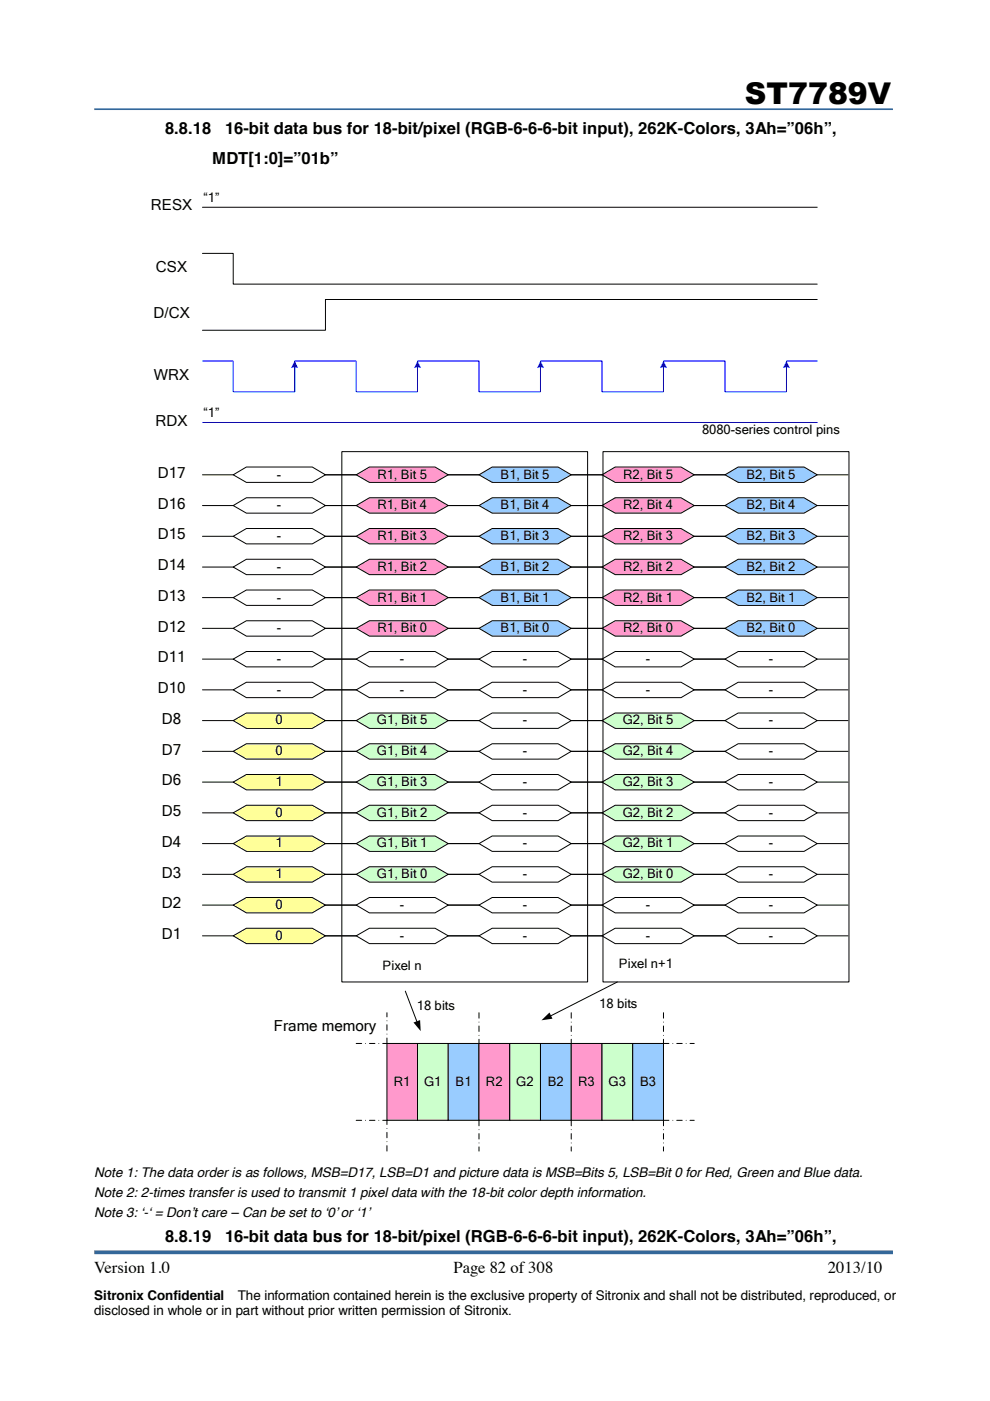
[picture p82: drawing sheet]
<svg xmlns="http://www.w3.org/2000/svg" width="210mm" height="297mm" viewBox="0 0 210 297" stroke-linecap="round" stroke-linejoin="round" font-family="sans-serif">
<defs><g id="words">
<text font-size="6.3" x="157.9" y="22">ST7789V</text>
<g font-size="3.5">
<text x="35" y="28.4">8.8.18</text>
<text x="47.7" y="28.4">16-bit data bus for 18-bit/pixel (RGB-6-6-6-bit input), 262K-Colors, 3Ah=”06h”,</text>
<text x="45" y="34.8">MDT[1:0]=”01b”</text>
<text x="35" y="263.4">8.8.19</text>
<text x="47.7" y="263.4">16-bit data bus for 18-bit/pixel (RGB-6-6-6-bit input), 262K-Colors, 3Ah=”06h”,</text>
<text x="20" y="270">Version 1.0</text>
<text x="96.1" y="270">Page 82 of 308</text>
<text x="175.5" y="270">2013/10</text>
</g>
<g font-size="3.2">
<text x="32" y="44.6">RESX</text>
<text x="33.1" y="57.7">CSX</text>
<text x="32.6" y="67.4">D/CX</text>
<text x="32.6" y="80.5">WRX</text>
<text x="33" y="90.3">RDX</text>
<text x="33.4" y="101.3">D17</text>
<text x="33.4" y="107.8">D16</text>
<text x="33.4" y="114.3">D15</text>
<text x="33.4" y="120.9">D14</text>
<text x="33.4" y="127.4">D13</text>
<text x="33.4" y="133.9">D12</text>
<text x="33.4" y="140.4">D11</text>
<text x="33.4" y="146.9">D10</text>
<text x="34.3" y="153.5">D8</text>
<text x="34.3" y="160">D7</text>
<text x="34.3" y="166.5">D6</text>
<text x="34.3" y="173">D5</text>
<text x="34.3" y="179.5">D4</text>
<text x="34.3" y="186.1">D3</text>
<text x="34.3" y="192.6">D2</text>
<text x="34.3" y="199.1">D1</text>
<text x="58.1" y="218.7">Frame memory</text>
</g>
<g font-size="2.8">
<text x="43.2" y="42.8">“1”</text>
<text x="43.2" y="88.4">“1”</text>
<text x="148.8" y="92">8080-series control pins</text>
<text x="58.7" y="101.5">-</text>
<text x="80" y="101.5">R1, Bit 5</text>
<text x="106.1" y="101.5">B1, Bit 5</text>
<text x="132.1" y="101.5">R2, Bit 5</text>
<text x="158.3" y="101.5">B2, Bit 5</text>
<text x="58.7" y="108">-</text>
<text x="80" y="108">R1, Bit 4</text>
<text x="106.1" y="108">B1, Bit 4</text>
<text x="132.1" y="108">R2, Bit 4</text>
<text x="158.3" y="108">B2, Bit 4</text>
<text x="58.7" y="114.5">-</text>
<text x="80" y="114.5">R1, Bit 3</text>
<text x="106.1" y="114.5">B1, Bit 3</text>
<text x="132.1" y="114.5">R2, Bit 3</text>
<text x="158.3" y="114.5">B2, Bit 3</text>
<text x="58.7" y="121">-</text>
<text x="80" y="121">R1, Bit 2</text>
<text x="106.1" y="121">B1, Bit 2</text>
<text x="132.1" y="121">R2, Bit 2</text>
<text x="158.3" y="121">B2, Bit 2</text>
<text x="58.7" y="127.6">-</text>
<text x="80" y="127.6">R1, Bit 1</text>
<text x="106.1" y="127.6">B1, Bit 1</text>
<text x="132.1" y="127.6">R2, Bit 1</text>
<text x="158.3" y="127.6">B2, Bit 1</text>
<text x="58.7" y="134.1">-</text>
<text x="80" y="134.1">R1, Bit 0</text>
<text x="106.1" y="134.1">B1, Bit 0</text>
<text x="132.1" y="134.1">R2, Bit 0</text>
<text x="158.3" y="134.1">B2, Bit 0</text>
<text x="58.7" y="140.5">-</text>
<text x="84.8" y="140.5">-</text>
<text x="110.9" y="140.5">-</text>
<text x="136.9" y="140.5">-</text>
<text x="163" y="140.5">-</text>
<text x="58.7" y="147.1">-</text>
<text x="84.8" y="147.1">-</text>
<text x="110.9" y="147.1">-</text>
<text x="136.9" y="147.1">-</text>
<text x="163" y="147.1">-</text>
<text x="58.4" y="153.6">0</text>
<text x="79.9" y="153.6">G1, Bit 5</text>
<text x="110.9" y="153.6">-</text>
<text x="132" y="153.6">G2, Bit 5</text>
<text x="163" y="153.6">-</text>
<text x="58.4" y="160.1">0</text>
<text x="79.9" y="160.1">G1, Bit 4</text>
<text x="110.9" y="160.1">-</text>
<text x="132" y="160.1">G2, Bit 4</text>
<text x="163" y="160.1">-</text>
<text x="58.4" y="166.6">1</text>
<text x="79.9" y="166.6">G1, Bit 3</text>
<text x="110.9" y="166.6">-</text>
<text x="132" y="166.6">G2, Bit 3</text>
<text x="163" y="166.6">-</text>
<text x="58.4" y="173.1">0</text>
<text x="79.9" y="173.1">G1, Bit 2</text>
<text x="110.9" y="173.1">-</text>
<text x="132" y="173.1">G2, Bit 2</text>
<text x="163" y="173.1">-</text>
<text x="58.4" y="179.7">1</text>
<text x="79.9" y="179.7">G1, Bit 1</text>
<text x="110.9" y="179.7">-</text>
<text x="132" y="179.7">G2, Bit 1</text>
<text x="163" y="179.7">-</text>
<text x="58.4" y="186.2">1</text>
<text x="79.9" y="186.2">G1, Bit 0</text>
<text x="110.9" y="186.2">-</text>
<text x="132" y="186.2">G2, Bit 0</text>
<text x="163" y="186.2">-</text>
<text x="58.4" y="192.7">0</text>
<text x="84.8" y="192.7">-</text>
<text x="110.9" y="192.7">-</text>
<text x="136.9" y="192.7">-</text>
<text x="163" y="192.7">-</text>
<text x="58.4" y="199.2">0</text>
<text x="84.8" y="199.2">-</text>
<text x="110.9" y="199.2">-</text>
<text x="136.9" y="199.2">-</text>
<text x="163" y="199.2">-</text>
<text x="81.1" y="205.6">Pixel n</text>
<text x="131.2" y="205.3">Pixel n+1</text>
<text x="88.4" y="214.1">18 bits</text>
<text x="127" y="213.7">18 bits</text>
<text x="83.5" y="230.2">R1</text>
<text x="90" y="230.2">G1</text>
<text x="96.6" y="230.2">B1</text>
<text x="103" y="230.2">R2</text>
<text x="109.5" y="230.2">G2</text>
<text x="116.2" y="230.2">B2</text>
<text x="122.6" y="230.2">R3</text>
<text x="129" y="230.2">G3</text>
<text x="135.7" y="230.2">B3</text>
<text x="20" y="249.6">Note 1: The data order is as follows, MSB=D17, LSB=D1 and picture data is MSB=Bits 5, LSB=Bit 0 for Red, Green and Blue data.</text>
<text x="20" y="253.8">Note 2: 2-times transfer is used to transmit 1 pixel data with the 18-bit color depth information.</text>
<text x="20" y="258.1">Note 3: ‘-‘ = Don’t care – Can be set to ‘0’ or ‘1’</text>
<text x="20" y="275.5">Sitronix Confidential</text>
<text x="50.4" y="275.5">The information contained herein is the exclusive property of Sitronix and shall not be distributed, reproduced, or</text>
<text x="20" y="278.8">disclosed in whole or in part without prior written permission of Sitronix.</text>
</g>
</g></defs>
<path d="M20 265.5h169.3" fill="none" stroke="#346799" stroke-width=".79" stroke-linecap="butt"/>
<path d="M20 23.2h169.3" fill="none" stroke="#346799" stroke-width=".35"/>
<path d="M49.4 100.7l2.8-1.7h14l2.8 1.7-2.8 1.6h-14z" fill-rule="evenodd" fill="#fff"/>
<path d="M42.9 100.7h6.5M49.4 100.7l2.8-1.7h14l2.8 1.7-2.8 1.6h-14zM69 100.7h6.5" fill="none" stroke="#010101" stroke-width=".21"/>
<path d="M42.9 76.5h6.5v6.6h13.1v-6.6h6.5M62.5 77.7v5.4M42.9 89.6h130.4" fill="none" stroke="#0101ff" stroke-width=".21"/>
<path d="M62.5 76.5l.7 1.5-.7-.1-.8 .1z" fill-rule="evenodd" fill="#0101ff"/>
<path d="M147.2 76.5h6.5v6.6h13.1v-6.6h6.5M166.8 77.7v5.4" fill="none" stroke="#0101ff" stroke-width=".21"/>
<path d="M166.8 76.5l.7 1.5-.8-.1-.7 .1z" fill-rule="evenodd" fill="#0101ff"/>
<path d="M121.1 76.5h6.5v6.6h13.1v-6.6h6.5M140.7 77.7v5.4" fill="none" stroke="#0101ff" stroke-width=".21"/>
<path d="M140.7 76.5l.7 1.5-.7-.1-.8 .1z" fill-rule="evenodd" fill="#0101ff"/>
<path d="M95 76.5h6.6v6.6h13v-6.6h6.5M114.6 77.7v5.4" fill="none" stroke="#0101ff" stroke-width=".21"/>
<path d="M114.6 76.5l.8 1.5-.8-.1-.7 .1z" fill-rule="evenodd" fill="#0101ff"/>
<path d="M69 76.5h6.5v6.6h13v-6.6h6.5M88.5 77.7v5.4" fill="none" stroke="#0101ff" stroke-width=".21"/>
<path d="M88.5 76.5l.8 1.5-.8-.1-.7 .1z" fill-rule="evenodd" fill="#0101ff"/>
<path d="M42.9 53.7h6.5v6.5h123.9M42.9 43.9h130.4M173.3 63.5h-104.3v6.5h-26.1" fill="none" stroke="#010101" stroke-width=".21"/>
<path d="M49.4 107.2l2.8-1.7h14l2.8 1.7-2.8 1.6h-14z" fill-rule="evenodd" fill="#fff"/>
<path d="M42.9 107.2h6.5M49.4 107.2l2.8-1.7h14l2.8 1.7-2.8 1.6h-14zM69 107.2h6.5" fill="none" stroke="#010101" stroke-width=".21"/>
<path d="M49.4 113.7l2.8-1.6h14l2.8 1.6-2.8 1.6h-14z" fill-rule="evenodd" fill="#fff"/>
<path d="M42.9 113.7h6.5M49.4 113.7l2.8-1.6h14l2.8 1.6-2.8 1.6h-14zM69 113.7h6.5" fill="none" stroke="#010101" stroke-width=".21"/>
<path d="M49.4 120.2l2.8-1.6h14l2.8 1.6-2.8 1.6h-14z" fill-rule="evenodd" fill="#fff"/>
<path d="M42.9 120.2h6.5M49.4 120.2l2.8-1.6h14l2.8 1.6-2.8 1.6h-14zM69 120.2h6.5" fill="none" stroke="#010101" stroke-width=".21"/>
<path d="M49.4 126.7l2.8-1.6h14l2.8 1.6-2.8 1.7h-14z" fill-rule="evenodd" fill="#fff"/>
<path d="M42.9 126.7h6.5M49.4 126.7l2.8-1.6h14l2.8 1.6-2.8 1.7h-14zM69 126.7h6.5" fill="none" stroke="#010101" stroke-width=".21"/>
<path d="M49.4 133.2l2.8-1.6h14l2.8 1.6-2.8 1.7h-14z" fill-rule="evenodd" fill="#fff"/>
<path d="M42.9 133.2h6.5M49.4 133.2l2.8-1.6h14l2.8 1.6-2.8 1.7h-14zM69 133.2h6.5" fill="none" stroke="#010101" stroke-width=".21"/>
<path d="M49.4 139.7l2.8-1.6h14l2.8 1.6-2.8 1.7h-14z" fill-rule="evenodd" fill="#fff"/>
<path d="M42.9 139.7h6.5M49.4 139.7l2.8-1.6h14l2.8 1.6-2.8 1.7h-14zM69 139.7h6.5" fill="none" stroke="#010101" stroke-width=".21"/>
<path d="M49.4 146.3l2.8-1.6h14l2.8 1.6-2.8 1.6h-14z" fill-rule="evenodd" fill="#fff"/>
<path d="M42.9 146.3h6.5M49.4 146.3l2.8-1.6h14l2.8 1.6-2.8 1.6h-14zM69 146.3h6.5M85.9 210.1l2.5 6.6" fill="none" stroke="#010101" stroke-width=".21"/>
<path d="M87.7 216.8l1.4-.5 .1 2.3z" fill="#010101"/>
<path d="M130.9 208.2l-14.2 7.2" fill="none" stroke="#010101" stroke-width=".21"/>
<path d="M114.8 216.3l1.7-1.6 .6 1.3z" fill="#010101"/>
<path d="M82 221.2h6.5v16.3h-6.5z" fill-rule="evenodd" fill="#f9c"/>
<path d="M82 221.2h6.5v16.3h-6.5z" fill="none" stroke="#010101" stroke-width=".21"/>
<path d="M88.5 221.2h6.5v16.3h-6.5z" fill-rule="evenodd" fill="#cfc"/>
<path d="M88.5 221.2h6.5v16.3h-6.5z" fill="none" stroke="#010101" stroke-width=".21"/>
<path d="M95 221.2h6.6v16.3h-6.6z" fill-rule="evenodd" fill="#9cf"/>
<path d="M95 221.2h6.6v16.3h-6.6z" fill="none" stroke="#010101" stroke-width=".21"/>
<path d="M101.6 214.7v6.5M121.1 214.7v6.5M140.7 214.7v6.5M75.5 221.2h6.5M75.5 237.5h6.5M82 221.2v-6.5M101.6 237.5v6.6M121.1 237.5v6.6M140.7 221.2h6.5M140.7 237.5h6.5M140.7 237.5v6.6M82 244.1v-6.6" fill="none" stroke="#010101" stroke-width=".21" stroke-dasharray="1.2 .8 0 .8"/>
<path d="M101.6 221.2h6.5v16.3h-6.5z" fill-rule="evenodd" fill="#f9c"/>
<path d="M101.6 221.2h6.5v16.3h-6.5z" fill="none" stroke="#010101" stroke-width=".21"/>
<path d="M108.1 221.2h6.5v16.3h-6.5z" fill-rule="evenodd" fill="#cfc"/>
<path d="M108.1 221.2h6.5v16.3h-6.5z" fill="none" stroke="#010101" stroke-width=".21"/>
<path d="M114.6 221.2h6.5v16.3h-6.5z" fill-rule="evenodd" fill="#9cf"/>
<path d="M114.6 221.2h6.5v16.3h-6.5z" fill="none" stroke="#010101" stroke-width=".21"/>
<path d="M121.1 221.2h6.5v16.3h-6.5z" fill-rule="evenodd" fill="#f9c"/>
<path d="M121.1 221.2h6.5v16.3h-6.5z" fill="none" stroke="#010101" stroke-width=".21"/>
<path d="M127.6 221.2h6.6v16.3h-6.6z" fill-rule="evenodd" fill="#cfc"/>
<path d="M127.6 221.2h6.6v16.3h-6.6z" fill="none" stroke="#010101" stroke-width=".21"/>
<path d="M134.2 221.2h6.5v16.3h-6.5z" fill-rule="evenodd" fill="#9cf"/>
<path d="M134.2 221.2h6.5v16.3h-6.5z" fill="none" stroke="#010101" stroke-width=".21"/>
<path d="M75.5 113.7l2.8-1.6h13.9l2.8 1.6-2.8 1.6h-13.9z" fill-rule="evenodd" fill="#f9c"/>
<path d="M69 113.7h6.5M75.5 113.7l2.8-1.6h13.9l2.8 1.6-2.8 1.6h-13.9zM95 113.7h6.6" fill="none" stroke="#010101" stroke-width=".21"/>
<path d="M49.4 152.8l2.8-1.6h14l2.8 1.6-2.8 1.6h-14z" fill-rule="evenodd" fill="#ff9"/>
<path d="M42.9 152.8h6.5M49.4 152.8l2.8-1.6h14l2.8 1.6-2.8 1.6h-14zM69 152.8h6.5" fill="none" stroke="#010101" stroke-width=".21"/>
<path d="M75.5 120.2l2.8-1.6h13.9l2.8 1.6-2.8 1.6h-13.9z" fill-rule="evenodd" fill="#f9c"/>
<path d="M69 120.2h6.5M75.5 120.2l2.8-1.6h13.9l2.8 1.6-2.8 1.6h-13.9zM95 120.2h6.6" fill="none" stroke="#010101" stroke-width=".21"/>
<path d="M49.4 159.3l2.8-1.6h14l2.8 1.6-2.8 1.7h-14z" fill-rule="evenodd" fill="#ff9"/>
<path d="M42.9 159.3h6.5M49.4 159.3l2.8-1.6h14l2.8 1.6-2.8 1.7h-14zM69 159.3h6.5" fill="none" stroke="#010101" stroke-width=".21"/>
<path d="M75.5 126.7l2.8-1.6h13.9l2.8 1.6-2.8 1.7h-13.9z" fill-rule="evenodd" fill="#f9c"/>
<path d="M69 126.7h6.5M75.5 126.7l2.8-1.6h13.9l2.8 1.6-2.8 1.7h-13.9zM95 126.7h6.6" fill="none" stroke="#010101" stroke-width=".21"/>
<path d="M49.4 165.8l2.8-1.6h14l2.8 1.6-2.8 1.7h-14z" fill-rule="evenodd" fill="#ff9"/>
<path d="M42.9 165.8h6.5M49.4 165.8l2.8-1.6h14l2.8 1.6-2.8 1.7h-14zM69 165.8h6.5" fill="none" stroke="#010101" stroke-width=".21"/>
<path d="M75.5 133.2l2.8-1.6h13.9l2.8 1.6-2.8 1.7h-13.9z" fill-rule="evenodd" fill="#f9c"/>
<path d="M69 133.2h6.5M75.5 133.2l2.8-1.6h13.9l2.8 1.6-2.8 1.7h-13.9zM95 133.2h6.6" fill="none" stroke="#010101" stroke-width=".21"/>
<path d="M49.4 172.3l2.8-1.6h14l2.8 1.6-2.8 1.7h-14z" fill-rule="evenodd" fill="#ff9"/>
<path d="M42.9 172.3h6.5M49.4 172.3l2.8-1.6h14l2.8 1.6-2.8 1.7h-14zM69 172.3h6.5" fill="none" stroke="#010101" stroke-width=".21"/>
<path d="M49.4 178.9l2.8-1.7h14l2.8 1.7-2.8 1.6h-14z" fill-rule="evenodd" fill="#ff9"/>
<path d="M42.9 178.9h6.5M49.4 178.9l2.8-1.7h14l2.8 1.7-2.8 1.6h-14zM69 178.9h6.5" fill="none" stroke="#010101" stroke-width=".21"/>
<path d="M49.4 185.4l2.8-1.6h14l2.8 1.6-2.8 1.6h-14z" fill-rule="evenodd" fill="#ff9"/>
<path d="M42.9 185.4h6.5M49.4 185.4l2.8-1.6h14l2.8 1.6-2.8 1.6h-14zM69 185.4h6.5" fill="none" stroke="#010101" stroke-width=".21"/>
<path d="M49.4 191.9l2.8-1.6h14l2.8 1.6-2.8 1.6h-14z" fill-rule="evenodd" fill="#ff9"/>
<path d="M42.9 191.9h6.5M49.4 191.9l2.8-1.6h14l2.8 1.6-2.8 1.6h-14zM69 191.9h6.5" fill="none" stroke="#010101" stroke-width=".21"/>
<path d="M49.4 198.4l2.8-1.6h14l2.8 1.6-2.8 1.7h-14z" fill-rule="evenodd" fill="#ff9"/>
<path d="M42.9 198.4h6.5M49.4 198.4l2.8-1.6h14l2.8 1.6-2.8 1.7h-14zM69 198.4h6.5" fill="none" stroke="#010101" stroke-width=".21"/>
<path d="M101.6 113.7l2.8-1.6h13.9l2.8 1.6-2.8 1.6h-13.9z" fill-rule="evenodd" fill="#9cf"/>
<path d="M95 113.7h6.6M101.6 113.7l2.8-1.6h13.9l2.8 1.6-2.8 1.6h-13.9zM121.1 113.7h6.5" fill="none" stroke="#010101" stroke-width=".21"/>
<path d="M101.6 120.2l2.8-1.6h13.9l2.8 1.6-2.8 1.6h-13.9z" fill-rule="evenodd" fill="#9cf"/>
<path d="M95 120.2h6.6M101.6 120.2l2.8-1.6h13.9l2.8 1.6-2.8 1.6h-13.9zM121.1 120.2h6.5" fill="none" stroke="#010101" stroke-width=".21"/>
<path d="M101.6 126.7l2.8-1.6h13.9l2.8 1.6-2.8 1.7h-13.9z" fill-rule="evenodd" fill="#9cf"/>
<path d="M95 126.7h6.6M101.6 126.7l2.8-1.6h13.9l2.8 1.6-2.8 1.7h-13.9zM121.1 126.7h6.5" fill="none" stroke="#010101" stroke-width=".21"/>
<path d="M101.6 133.2l2.8-1.6h13.9l2.8 1.6-2.8 1.7h-13.9z" fill-rule="evenodd" fill="#9cf"/>
<path d="M95 133.2h6.6M101.6 133.2l2.8-1.6h13.9l2.8 1.6-2.8 1.7h-13.9zM121.1 133.2h6.5" fill="none" stroke="#010101" stroke-width=".21"/>
<path d="M127.6 165.8l2.8-1.6h14l2.8 1.6-2.8 1.7h-14z" fill-rule="evenodd" fill="#cfc"/>
<path d="M121.1 165.8h6.5M127.6 165.8l2.8-1.6h14l2.8 1.6-2.8 1.7h-14zM147.2 165.8h6.5" fill="none" stroke="#010101" stroke-width=".21"/>
<path d="M127.6 172.3l2.8-1.6h14l2.8 1.6-2.8 1.7h-14z" fill-rule="evenodd" fill="#cfc"/>
<path d="M121.1 172.3h6.5M127.6 172.3l2.8-1.6h14l2.8 1.6-2.8 1.7h-14zM147.2 172.3h6.5" fill="none" stroke="#010101" stroke-width=".21"/>
<path d="M127.6 178.9l2.8-1.7h14l2.8 1.7-2.8 1.6h-14z" fill-rule="evenodd" fill="#cfc"/>
<path d="M121.1 178.9h6.5M127.6 178.9l2.8-1.7h14l2.8 1.7-2.8 1.6h-14zM147.2 178.9h6.5" fill="none" stroke="#010101" stroke-width=".21"/>
<path d="M127.6 185.4l2.8-1.6h14l2.8 1.6-2.8 1.6h-14z" fill-rule="evenodd" fill="#cfc"/>
<path d="M121.1 185.4h6.5M127.6 185.4l2.8-1.6h14l2.8 1.6-2.8 1.6h-14zM147.2 185.4h6.5" fill="none" stroke="#010101" stroke-width=".21"/>
<path d="M101.6 107.2l2.8-1.7h13.9l2.8 1.7-2.8 1.6h-13.9z" fill-rule="evenodd" fill="#9cf"/>
<path d="M95 107.2h6.6M101.6 107.2l2.8-1.7h13.9l2.8 1.7-2.8 1.6h-13.9zM121.1 107.2h6.5" fill="none" stroke="#010101" stroke-width=".21"/>
<path d="M127.6 159.3l2.8-1.6h14l2.8 1.6-2.8 1.7h-14z" fill-rule="evenodd" fill="#cfc"/>
<path d="M121.1 159.3h6.5M127.6 159.3l2.8-1.6h14l2.8 1.6-2.8 1.7h-14zM147.2 159.3h6.5" fill="none" stroke="#010101" stroke-width=".21"/>
<path d="M75.5 107.2l2.8-1.7h13.9l2.8 1.7-2.8 1.6h-13.9z" fill-rule="evenodd" fill="#f9c"/>
<path d="M69 107.2h6.5M75.5 107.2l2.8-1.7h13.9l2.8 1.7-2.8 1.6h-13.9zM95 107.2h6.6" fill="none" stroke="#010101" stroke-width=".21"/>
<path d="M75.5 165.8l2.8-1.6h13.9l2.8 1.6-2.8 1.7h-13.9z" fill-rule="evenodd" fill="#cfc"/>
<path d="M69 165.8h6.5M75.5 165.8l2.8-1.6h13.9l2.8 1.6-2.8 1.7h-13.9zM95 165.8h6.6" fill="none" stroke="#010101" stroke-width=".21"/>
<path d="M75.5 172.3l2.8-1.6h13.9l2.8 1.6-2.8 1.7h-13.9z" fill-rule="evenodd" fill="#cfc"/>
<path d="M69 172.3h6.5M75.5 172.3l2.8-1.6h13.9l2.8 1.6-2.8 1.7h-13.9zM95 172.3h6.6" fill="none" stroke="#010101" stroke-width=".21"/>
<path d="M75.5 178.9l2.8-1.7h13.9l2.8 1.7-2.8 1.6h-13.9z" fill-rule="evenodd" fill="#cfc"/>
<path d="M69 178.9h6.5M75.5 178.9l2.8-1.7h13.9l2.8 1.7-2.8 1.6h-13.9zM95 178.9h6.6" fill="none" stroke="#010101" stroke-width=".21"/>
<path d="M75.5 185.4l2.8-1.6h13.9l2.8 1.6-2.8 1.6h-13.9z" fill-rule="evenodd" fill="#cfc"/>
<g fill="none" stroke="#010101" stroke-width=".21">
<path d="M147.2 165.8h6.5M147.2 172.3h6.5M147.2 178.9h6.5M153.7 165.8l2.8-1.6h14l2.8 1.6-2.8 1.7h-14zM153.7 172.3l2.8-1.6h14l2.8 1.6-2.8 1.7h-14zM153.7 178.9l2.8-1.7h14l2.8 1.7-2.8 1.6h-14zM173.3 165.8h6.5M173.3 172.3h6.5M173.3 178.9h6.5M69 185.4h6.5M75.5 185.4l2.8-1.6h13.9l2.8 1.6-2.8 1.6h-13.9zM95 185.4h6.6"/>
<path d="M147.2 185.4h6.5M153.7 185.4l2.8-1.6h14l2.8 1.6-2.8 1.6h-14zM173.3 185.4h6.5"/>
</g>
<path d="M75.5 152.8l2.8-1.6h13.9l2.8 1.6-2.8 1.6h-13.9z" fill-rule="evenodd" fill="#cfc"/>
<path d="M69 152.8h6.5M75.5 152.8l2.8-1.6h13.9l2.8 1.6-2.8 1.6h-13.9zM95 152.8h6.6" fill="none" stroke="#010101" stroke-width=".21"/>
<path d="M75.5 159.3l2.8-1.6h13.9l2.8 1.6-2.8 1.7h-13.9z" fill-rule="evenodd" fill="#cfc"/>
<path d="M69 159.3h6.5M75.5 159.3l2.8-1.6h13.9l2.8 1.6-2.8 1.7h-13.9zM95 159.3h6.6M147.2 159.3h6.5M147.2 152.8h6.5M153.7 152.8l2.8-1.6h14l2.8 1.6-2.8 1.6h-14zM153.7 159.3l2.8-1.6h14l2.8 1.6-2.8 1.7h-14zM173.3 159.3h6.5M173.3 152.8h6.5" fill="none" stroke="#010101" stroke-width=".21"/>
<path d="M75.5 100.7l2.8-1.7h13.9l2.8 1.7-2.8 1.6h-13.9z" fill-rule="evenodd" fill="#f9c"/>
<path d="M69 100.7h6.5M75.5 100.7l2.8-1.7h13.9l2.8 1.7-2.8 1.6h-13.9zM95 100.7h6.6" fill="none" stroke="#010101" stroke-width=".21"/>
<path d="M75.5 139.7l2.8-1.6h13.9l2.8 1.6-2.8 1.7h-13.9z" fill-rule="evenodd" fill="#fff"/>
<path d="M69 139.7h6.5M75.5 139.7l2.8-1.6h13.9l2.8 1.6-2.8 1.7h-13.9zM95 139.7h6.6" fill="none" stroke="#010101" stroke-width=".21"/>
<path d="M101.6 139.7l2.8-1.6h13.9l2.8 1.6-2.8 1.7h-13.9z" fill-rule="evenodd" fill="#fff"/>
<path d="M95 139.7h6.6M101.6 139.7l2.8-1.6h13.9l2.8 1.6-2.8 1.7h-13.9zM121.1 139.7h6.5" fill="none" stroke="#010101" stroke-width=".21"/>
<path d="M127.6 139.7l2.8-1.6h14l2.8 1.6-2.8 1.7h-14z" fill-rule="evenodd" fill="#fff"/>
<path d="M121.1 139.7h6.5M127.6 139.7l2.8-1.6h14l2.8 1.6-2.8 1.7h-14zM147.2 139.7h6.5" fill="none" stroke="#010101" stroke-width=".21"/>
<path d="M153.7 139.7l2.8-1.6h14l2.8 1.6-2.8 1.7h-14z" fill-rule="evenodd" fill="#fff"/>
<path d="M147.2 139.7h6.5M153.7 139.7l2.8-1.6h14l2.8 1.6-2.8 1.7h-14zM173.3 139.7h6.5" fill="none" stroke="#010101" stroke-width=".21"/>
<path d="M75.5 146.3l2.8-1.6h13.9l2.8 1.6-2.8 1.6h-13.9z" fill-rule="evenodd" fill="#fff"/>
<path d="M69 146.3h6.5M75.5 146.3l2.8-1.6h13.9l2.8 1.6-2.8 1.6h-13.9zM95 146.3h6.6" fill="none" stroke="#010101" stroke-width=".21"/>
<path d="M101.6 146.3l2.8-1.6h13.9l2.8 1.6-2.8 1.6h-13.9z" fill-rule="evenodd" fill="#fff"/>
<path d="M95 146.3h6.6M101.6 146.3l2.8-1.6h13.9l2.8 1.6-2.8 1.6h-13.9zM121.1 146.3h6.5" fill="none" stroke="#010101" stroke-width=".21"/>
<path d="M127.6 146.3l2.8-1.6h14l2.8 1.6-2.8 1.6h-14z" fill-rule="evenodd" fill="#fff"/>
<path d="M121.1 146.3h6.5M127.6 146.3l2.8-1.6h14l2.8 1.6-2.8 1.6h-14zM147.2 146.3h6.5" fill="none" stroke="#010101" stroke-width=".21"/>
<path d="M153.7 146.3l2.8-1.6h14l2.8 1.6-2.8 1.6h-14z" fill-rule="evenodd" fill="#fff"/>
<path d="M147.2 146.3h6.5M153.7 146.3l2.8-1.6h14l2.8 1.6-2.8 1.6h-14zM173.3 146.3h6.5" fill="none" stroke="#010101" stroke-width=".21"/>
<path d="M101.6 100.7l2.8-1.7h13.9l2.8 1.7-2.8 1.6h-13.9z" fill-rule="evenodd" fill="#9cf"/>
<path d="M95 100.7h6.6M101.6 100.7l2.8-1.7h13.9l2.8 1.7-2.8 1.6h-13.9zM121.1 100.7h6.5" fill="none" stroke="#010101" stroke-width=".21"/>
<path d="M127.6 152.8l2.8-1.6h14l2.8 1.6-2.8 1.6h-14z" fill-rule="evenodd" fill="#cfc"/>
<path d="M121.1 152.8h6.5M127.6 152.8l2.8-1.6h14l2.8 1.6-2.8 1.6h-14zM147.2 152.8h6.5" fill="none" stroke="#010101" stroke-width=".21"/>
<path d="M75.5 191.9l2.8-1.6h13.9l2.8 1.6-2.8 1.6h-13.9z" fill-rule="evenodd" fill="#fff"/>
<path d="M69 191.9h6.5M75.5 191.9l2.8-1.6h13.9l2.8 1.6-2.8 1.6h-13.9zM95 191.9h6.6" fill="none" stroke="#010101" stroke-width=".21"/>
<path d="M101.6 191.9l2.8-1.6h13.9l2.8 1.6-2.8 1.6h-13.9z" fill-rule="evenodd" fill="#fff"/>
<path d="M95 191.9h6.6M101.6 191.9l2.8-1.6h13.9l2.8 1.6-2.8 1.6h-13.9zM121.1 191.9h6.5" fill="none" stroke="#010101" stroke-width=".21"/>
<path d="M127.6 191.9l2.8-1.6h14l2.8 1.6-2.8 1.6h-14z" fill-rule="evenodd" fill="#fff"/>
<path d="M121.1 191.9h6.5M127.6 191.9l2.8-1.6h14l2.8 1.6-2.8 1.6h-14zM147.2 191.9h6.5" fill="none" stroke="#010101" stroke-width=".21"/>
<path d="M153.7 191.9l2.8-1.6h14l2.8 1.6-2.8 1.6h-14z" fill-rule="evenodd" fill="#fff"/>
<path d="M147.2 191.9h6.5M153.7 191.9l2.8-1.6h14l2.8 1.6-2.8 1.6h-14zM173.3 191.9h6.5" fill="none" stroke="#010101" stroke-width=".21"/>
<path d="M75.5 198.4l2.8-1.6h13.9l2.8 1.6-2.8 1.7h-13.9z" fill-rule="evenodd" fill="#fff"/>
<path d="M69 198.4h6.5M75.5 198.4l2.8-1.6h13.9l2.8 1.6-2.8 1.7h-13.9zM95 198.4h6.6" fill="none" stroke="#010101" stroke-width=".21"/>
<path d="M101.6 198.4l2.8-1.6h13.9l2.8 1.6-2.8 1.7h-13.9z" fill-rule="evenodd" fill="#fff"/>
<path d="M95 198.4h6.6M101.6 198.4l2.8-1.6h13.9l2.8 1.6-2.8 1.7h-13.9zM121.1 198.4h6.5" fill="none" stroke="#010101" stroke-width=".21"/>
<path d="M127.6 198.4l2.8-1.6h14l2.8 1.6-2.8 1.7h-14z" fill-rule="evenodd" fill="#fff"/>
<path d="M121.1 198.4h6.5M127.6 198.4l2.8-1.6h14l2.8 1.6-2.8 1.7h-14zM147.2 198.4h6.5" fill="none" stroke="#010101" stroke-width=".21"/>
<path d="M153.7 198.4l2.8-1.6h14l2.8 1.6-2.8 1.7h-14z" fill-rule="evenodd" fill="#fff"/>
<path d="M147.2 198.4h6.5M153.7 198.4l2.8-1.6h14l2.8 1.6-2.8 1.7h-14zM173.3 198.4h6.5" fill="none" stroke="#010101" stroke-width=".21"/>
<path d="M127.6 113.7l2.8-1.6h14l2.8 1.6-2.8 1.6h-14z" fill-rule="evenodd" fill="#f9c"/>
<path d="M121.1 113.7h6.5M127.6 113.7l2.8-1.6h14l2.8 1.6-2.8 1.6h-14zM147.2 113.7h6.5" fill="none" stroke="#010101" stroke-width=".21"/>
<path d="M127.6 120.2l2.8-1.6h14l2.8 1.6-2.8 1.6h-14z" fill-rule="evenodd" fill="#f9c"/>
<path d="M121.1 120.2h6.5M127.6 120.2l2.8-1.6h14l2.8 1.6-2.8 1.6h-14zM147.2 120.2h6.5" fill="none" stroke="#010101" stroke-width=".21"/>
<path d="M127.6 126.7l2.8-1.6h14l2.8 1.6-2.8 1.7h-14z" fill-rule="evenodd" fill="#f9c"/>
<path d="M121.1 126.7h6.5M127.6 126.7l2.8-1.6h14l2.8 1.6-2.8 1.7h-14zM147.2 126.7h6.5" fill="none" stroke="#010101" stroke-width=".21"/>
<path d="M127.6 133.2l2.8-1.6h14l2.8 1.6-2.8 1.7h-14z" fill-rule="evenodd" fill="#f9c"/>
<path d="M121.1 133.2h6.5M127.6 133.2l2.8-1.6h14l2.8 1.6-2.8 1.7h-14zM147.2 133.2h6.5" fill="none" stroke="#010101" stroke-width=".21"/>
<path d="M127.6 100.7l2.8-1.7h14l2.8 1.7-2.8 1.6h-14z" fill-rule="evenodd" fill="#f9c"/>
<path d="M121.1 100.7h6.5M127.6 100.7l2.8-1.7h14l2.8 1.7-2.8 1.6h-14zM147.2 100.7h6.5" fill="none" stroke="#010101" stroke-width=".21"/>
<path d="M127.6 107.2l2.8-1.7h14l2.8 1.7-2.8 1.6h-14z" fill-rule="evenodd" fill="#f9c"/>
<path d="M121.1 107.2h6.5M127.6 107.2l2.8-1.7h14l2.8 1.7-2.8 1.6h-14zM147.2 107.2h6.5" fill="none" stroke="#010101" stroke-width=".21"/>
<path d="M153.7 113.7l2.8-1.6h14l2.8 1.6-2.8 1.6h-14z" fill-rule="evenodd" fill="#9cf"/>
<path d="M147.2 113.7h6.5M153.7 113.7l2.8-1.6h14l2.8 1.6-2.8 1.6h-14zM173.3 113.7h6.5" fill="none" stroke="#010101" stroke-width=".21"/>
<path d="M153.7 120.2l2.8-1.6h14l2.8 1.6-2.8 1.6h-14z" fill-rule="evenodd" fill="#9cf"/>
<path d="M147.2 120.2h6.5M153.7 120.2l2.8-1.6h14l2.8 1.6-2.8 1.6h-14zM173.3 120.2h6.5" fill="none" stroke="#010101" stroke-width=".21"/>
<path d="M153.7 126.7l2.8-1.6h14l2.8 1.6-2.8 1.7h-14z" fill-rule="evenodd" fill="#9cf"/>
<path d="M147.2 126.7h6.5M153.7 126.7l2.8-1.6h14l2.8 1.6-2.8 1.7h-14zM173.3 126.7h6.5" fill="none" stroke="#010101" stroke-width=".21"/>
<path d="M153.7 133.2l2.8-1.6h14l2.8 1.6-2.8 1.7h-14z" fill-rule="evenodd" fill="#9cf"/>
<path d="M147.2 133.2h6.5M153.7 133.2l2.8-1.6h14l2.8 1.6-2.8 1.7h-14zM173.3 133.2h6.5" fill="none" stroke="#010101" stroke-width=".21"/>
<path d="M153.7 107.2l2.8-1.7h14l2.8 1.7-2.8 1.6h-14z" fill-rule="evenodd" fill="#9cf"/>
<path d="M147.2 107.2h6.5M153.7 107.2l2.8-1.7h14l2.8 1.7-2.8 1.6h-14zM173.3 107.2h6.5" fill="none" stroke="#010101" stroke-width=".21"/>
<path d="M153.7 100.7l2.8-1.7h14l2.8 1.7-2.8 1.6h-14z" fill-rule="evenodd" fill="#9cf"/>
<g fill="none" stroke="#010101" stroke-width=".21">
<path d="M72.5 95.8h52.1v112.4h-52.1zM127.8 95.8h52.2v112.4h-52.2zM147.2 100.7h6.5M153.7 100.7l2.8-1.7h14l2.8 1.7-2.8 1.6h-14zM173.3 100.7h6.5M95 159.3h6.6M95 152.8h6.6M101.6 159.3l2.8-1.6h13.9l2.8 1.6-2.8 1.7h-13.9zM101.6 152.8l2.8-1.6h13.9l2.8 1.6-2.8 1.6h-13.9zM121.1 159.3h6.5M121.1 152.8h6.5M95 165.8h6.6"/>
<path d="M95 172.3h6.6M95 178.9h6.6M101.6 165.8l2.8-1.6h13.9l2.8 1.6-2.8 1.7h-13.9zM101.6 172.3l2.8-1.6h13.9l2.8 1.6-2.8 1.7h-13.9zM101.6 178.9l2.8-1.7h13.9l2.8 1.7-2.8 1.6h-13.9zM121.1 165.8h6.5M121.1 172.3h6.5M121.1 178.9h6.5M95 185.4h6.6M101.6 185.4l2.8-1.6h13.9l2.8 1.6-2.8 1.6h-13.9zM121.1 185.4h6.5"/>
</g>
<use href="#words"/>
</svg>
